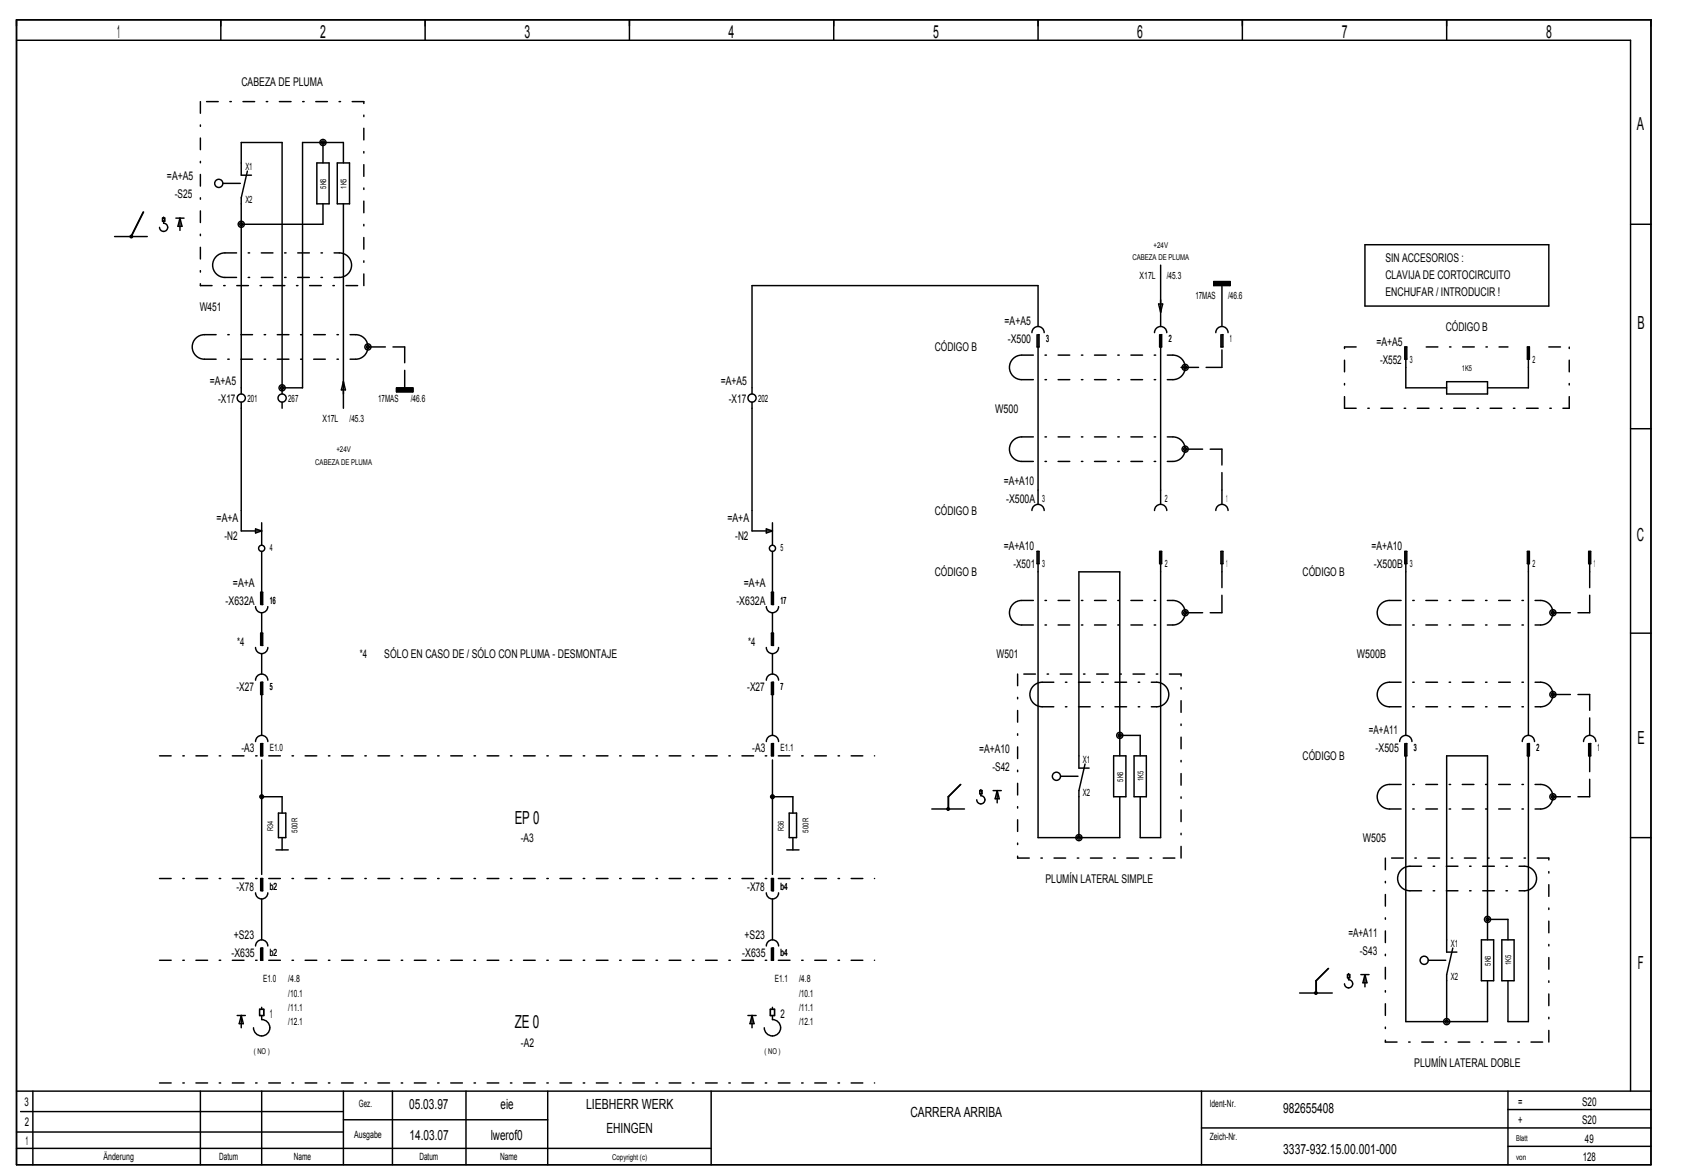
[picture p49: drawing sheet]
<svg xmlns="http://www.w3.org/2000/svg" width="408mm" height="284mm" viewBox="0 0 408 284" stroke-linecap="round" stroke-linejoin="round" font-family="sans-serif">
<defs><g id="words">
<g font-size="4.4">
<text x="28.4" y="9.3">1</text>
<text x="77.5" y="9.3">2</text>
<text x="127.1" y="9.3">3</text>
<text x="176.5" y="9.3">4</text>
<text x="226.1" y="9.3">5</text>
<text x="275.5" y="9.3">6</text>
<text x="325.1" y="9.3">7</text>
<text x="374.6" y="9.3">8</text>
<text x="396.6" y="31.6">A</text>
<text x="396.7" y="79.6">B</text>
<text x="396.6" y="131.1">C</text>
<text x="396.7" y="180.1">E</text>
<text x="124.7" y="199.4">EP 0</text>
<text x="396.8" y="234.5">F</text>
<text x="124.7" y="248.9">ZE 0</text>
</g>
<g font-size="3.4">
<text x="99.2" y="268.5">05.03.97</text>
<text x="121.3" y="268.5">eie</text>
<text x="142" y="268.5">LIEBHERR WERK</text>
<text x="310.9" y="269.5">982655408</text>
<text x="99.2" y="275.9">14.03.07</text>
<text x="118.9" y="275.9">lwerof0</text>
<text x="146.9" y="274.4">EHINGEN</text>
<text x="220.6" y="270.4">CARRERA ARRIBA</text>
<text x="310.9" y="279.4">3337­932.15.00.001­000</text>
</g>
<g font-size="2.9">
<text x="58.5" y="20.7">CABEZA DE PLUMA</text>
<text x="40.5" y="43.6">=A+A5</text>
<text x="42.4" y="48">­S25</text>
<text x="335.6" y="63.3">SIN ACCESORIOS :</text>
<text x="335.6" y="67.5">CLAVIJA DE CORTOCIRCUITO</text>
<text x="335.6" y="71.7">ENCHUFAR / INTRODUCIR !</text>
<text x="48.4" y="75.2">W451</text>
<text x="243.4" y="78.8">=A+A5</text>
<text x="244.2" y="83.1">­X500</text>
<text x="333.5" y="83.7">=A+A5</text>
<text x="350.3" y="80.1">CÓDIGO B</text>
<text x="226.5" y="85.1">CÓDIGO B</text>
<text x="334.4" y="88.1">­X552</text>
<text x="50.9" y="93.1">=A+A5</text>
<text x="174.6" y="93.1">=A+A5</text>
<text x="52.8" y="97.5">­X17</text>
<text x="176.6" y="97.5">­X17</text>
<text x="241.1" y="99.9">W500</text>
<text x="243.2" y="117.4">=A+A10</text>
<text x="226.5" y="124.7">CÓDIGO B</text>
<text x="243.8" y="121.7">­X500A</text>
<text x="52.5" y="126.3">=A+A</text>
<text x="54.4" y="130.6">­N2</text>
<text x="176.2" y="126.3">=A+A</text>
<text x="178.2" y="130.6">­N2</text>
<text x="243.2" y="133.2">=A+A10</text>
<text x="245.5" y="137.6">­X501</text>
<text x="332.3" y="133.2">=A+A10</text>
<text x="332.9" y="137.6">­X500B</text>
<text x="56.4" y="142.1">=A+A</text>
<text x="180.2" y="142.1">=A+A</text>
<text x="226.5" y="139.5">CÓDIGO B</text>
<text x="315.6" y="139.5">CÓDIGO B</text>
<text x="54.7" y="146.5">­X632A</text>
<text x="178.4" y="146.5">­X632A</text>
<text x="57.5" y="156.4">*4</text>
<text x="87.2" y="159.3">*4</text>
<text x="93.1" y="159.3">SÓLO EN CASO DE / SÓLO CON PLUMA ­ DESMONTAJE</text>
<text x="181.2" y="156.4">*4</text>
<text x="241.4" y="159.3">W501</text>
<text x="328.8" y="159.3">W500B</text>
<text x="57.3" y="167.3">­X27</text>
<text x="181" y="167.3">­X27</text>
<text x="331.7" y="177.8">=A+A11</text>
<text x="58.5" y="182.1">­A3</text>
<text x="182.3" y="182.1">­A3</text>
<text x="237.3" y="182.2">=A+A10</text>
<text x="315.6" y="184.1">CÓDIGO B</text>
<text x="333.3" y="182.1">­X505</text>
<text x="240.4" y="186.6">­S42</text>
<text x="126.2" y="203.9">­A3</text>
<text x="330.2" y="203.9">W505</text>
<text x="57.3" y="215.8">­X78</text>
<text x="181" y="215.8">­X78</text>
<text x="253.3" y="213.8">PLUMÍN LATERAL SIMPLE</text>
<text x="56.7" y="227.3">+S23</text>
<text x="180.4" y="227.3">+S23</text>
<text x="326.7" y="226.8">=A+A11</text>
<text x="56.1" y="231.6">­X635</text>
<text x="179.8" y="231.6">­X635</text>
<text x="329.5" y="231.1">­S43</text>
<text x="65.4" y="246.5">1</text>
<text x="189.1" y="246.5">2</text>
<text x="126.2" y="253.4">­A2</text>
<text x="342.6" y="258.3">PLUMÍN LATERAL DOBLE</text>
<text x="5.9" y="267.8">3</text>
<text x="367.8" y="267.8">=</text>
<text x="383.3" y="267.8">S20</text>
<text x="6" y="272.7">2</text>
<text x="367.8" y="272.2">+</text>
<text x="383.3" y="272.2">S20</text>
<text x="6.2" y="277.2">1</text>
<text x="383.5" y="281.1">128</text>
<text x="384" y="276.7">49</text>
</g>
<g font-size="2.4">
<text x="59.4" y="41.3">X1</text>
<text x="59.4" y="49.2">X2</text>
<text x="276.1" y="67.6">X17L</text>
<text x="282.7" y="67.6">/45.3</text>
<text x="289.6" y="72.5">17MAS</text>
<text x="297.5" y="72.5">/46.6</text>
<text x="253.5" y="82.9">3</text>
<text x="283.2" y="82.9">2</text>
<text x="298" y="82.9">1</text>
<text x="341.6" y="87.8">3</text>
<text x="371.3" y="87.8">2</text>
<text x="59.9" y="97.3">201</text>
<text x="69.8" y="97.3">267</text>
<text x="91.6" y="97.3">17MAS</text>
<text x="99.5" y="97.3">/46.6</text>
<text x="183.7" y="97.3">202</text>
<text x="78.1" y="102.2">X17L</text>
<text x="84.7" y="102.2">/45.3</text>
<text x="252.5" y="121.5">3</text>
<text x="282.2" y="121.5">2</text>
<text x="297" y="121.5">1</text>
<text x="65.4" y="133.4">4</text>
<text x="189.1" y="133.4">5</text>
<text x="252.5" y="137.3">3</text>
<text x="282.2" y="137.3">2</text>
<text x="297" y="137.3">1</text>
<text x="341.6" y="137.3">3</text>
<text x="371.3" y="137.3">2</text>
<text x="386.1" y="137.3">1</text>
<text x="65.4" y="146.3">16</text>
<text x="189.1" y="146.3">17</text>
<text x="65.4" y="167">5</text>
<text x="189.1" y="167">7</text>
<text x="65.4" y="181.9">E1.0</text>
<text x="189.1" y="181.9">E1.1</text>
<text x="262.4" y="184.8">X1</text>
<text x="342.6" y="181.9">3</text>
<text x="372.3" y="181.9">2</text>
<text x="387.1" y="181.9">1</text>
<text x="262.4" y="192.8">X2</text>
<text x="65.4" y="215.6">b2</text>
<text x="189.1" y="215.6">b4</text>
<text x="65.4" y="231.4">b2</text>
<text x="189.1" y="231.4">b4</text>
<text x="351.5" y="229.4">X1</text>
<text x="63.8" y="237.8">E1.0</text>
<text x="69.8" y="237.8">/4.8</text>
<text x="187.7" y="237.8">E1.1</text>
<text x="193.6" y="237.8">/4.8</text>
<text x="351.5" y="237.3">X2</text>
<text x="69.8" y="241.3">/10.1</text>
<text x="69.8" y="244.8">/11.1</text>
<text x="193.6" y="241.3">/10.1</text>
<text x="193.6" y="244.8">/11.1</text>
<text x="69.8" y="248.2">/12.1</text>
<text x="193.6" y="248.2">/12.1</text>
<text x="87" y="268">Gez.</text>
<text x="293.1" y="268">Ident­Nr.</text>
<text x="85.8" y="275.5">Ausgabe</text>
<text x="293.1" y="275.9">Zeich­Nr.</text>
<text x="25.1" y="280.9">Änderung</text>
<text x="53.1" y="280.9">Datum</text>
<text x="71.2" y="280.9">Name</text>
<text x="101.6" y="280.9">Datum</text>
<text x="121.2" y="280.9">Name</text>
</g>
<g font-size="1.9">
<text x="79" y="45.7" transform="rotate(-90 79 45.7)">5K6</text>
<text x="84" y="45.6" transform="rotate(-90 84 45.6)">1K5</text>
<text x="274.4" y="63.1">CABEZA DE PLUMA</text>
<text x="279.5" y="60">+24V</text>
<text x="354.2" y="89.7">1K5</text>
<text x="76.4" y="112.6">CABEZA DE PLUMA</text>
<text x="81.5" y="109.5">+24V</text>
<text x="272.1" y="189.2" transform="rotate(-90 272.1 189.2)">5K6</text>
<text x="277" y="189.2" transform="rotate(-90 277 189.2)">1K5</text>
<text x="66.2" y="201.1" transform="rotate(-90 66.2 201.1)">R34</text>
<text x="72.1" y="201.6" transform="rotate(-90 72.1 201.6)">500R</text>
<text x="189.9" y="201.1" transform="rotate(-90 189.9 201.1)">R36</text>
<text x="195.9" y="201.6" transform="rotate(-90 195.9 201.6)">500R</text>
<text x="361.2" y="233.8" transform="rotate(-90 361.2 233.8)">5K6</text>
<text x="366.1" y="233.7" transform="rotate(-90 366.1 233.7)">1K5</text>
<text x="61.5" y="255.1">( NO )</text>
<text x="185.2" y="255.1">( NO )</text>
<text x="148.3" y="280.8">Copyright (c)</text>
<text x="367.3" y="280.8">von</text>
<text x="367.3" y="276.4">Blatt</text>
</g>
</g></defs>
<g fill="none" stroke="#000" stroke-width=".35">
<path d="M58.4 123.6v4.9h5M61.9 128.1l1.5 .4-1.5 .5zM63.4 126.6v5.4M61.9 156.8a1.49 1.49 0 0 0 1.5 1.4 1.49 1.49 0 0 0 1.5-1.4M61.9 146.9a1.49 1.49 0 0 0 1.5 1.4 1.49 1.49 0 0 0 1.5-1.4M63.4 143.4v3h.2v-3h-.4v3M63.4 153.3v3h.2v-3h-.4v3M61.9 179.5a1.49 1.49 0 0 1 1.5-1.5 1.49 1.49 0 0 1 1.5 1.5M61.9 164.7a1.49 1.49 0 0 1 1.5-1.5 1.49 1.49 0 0 1 1.5 1.5M63.2 165.2v2.9h.4v-2.9h-.2v2.9M63.2 180v3h.4v-3h-.2v3M67.5 196.9h1.7v5.9h-1.7z"/>
<path d="M66.9 205.8h2.9M62.9 244.4h1v1.5h-1zM63.4 243.9v3a1.98 1.98 0 0 1 2 1.9 1.98 1.98 0 0 1-2 2 1.98 1.98 0 0 1-2-2"/>
<circle cx="63.4" cy="132.8" r=".74"/>
<circle cx="63.4" cy="192.9" r=".45"/>
<circle cx="63.4" cy="192.9" r=".22"/>
</g>
<path d="M62.9 244.4h1v1.5h-1z" fill-rule="evenodd" fill="#fff" stroke="#000" stroke-width=".35"/>
<g fill="none" stroke="#000" stroke-width=".35">
<path d="M250 80.5a1.48 1.48 0 0 1 1.5-1.5 1.48 1.48 0 0 1 1.5 1.5M251.3 81v3h.4v-3h-.2v3M279.7 80.5a1.49 1.49 0 0 1 1.5-1.5 1.49 1.49 0 0 1 1.5 1.5M281 81v3h.4v-3h-.2v3M294.6 80.5a1.48 1.48 0 0 1 1.5-1.5 1.48 1.48 0 0 1 1.4 1.5M295.8 81v3h.5v-3h-.2v3M251.5 118.6v3.5M281.2 118.6v3.5M296.1 118.6v3.5M250 123.6a1.48 1.48 0 0 1 1.5-1.5 1.48 1.48 0 0 1 1.5 1.5M251.3 133.5h.4v3h-.4zM251.5 133.5v4.9"/>
<path d="M279.7 123.6a1.49 1.49 0 0 1 1.5-1.5 1.49 1.49 0 0 1 1.5 1.5M281 133.5h.4v3h-.4zM281.2 133.5v4.9M294.6 123.6a1.48 1.48 0 0 1 1.5-1.5 1.48 1.48 0 0 1 1.4 1.5M295.8 133.5h.5v3h-.5zM296.1 133.5v4.9M225.8 195.9h7.9M232.7 189.9l-3 3v3M232.8 189.9l-3 3v3M237.4 191.4h.5v.8h-.5zM237.6 191.2v1.5a.99 .99 0 0 1 1 .9 .99 .99 0 0 1-1 1 .99 .99 0 0 1-.9-1M261.4 183v3h2.5"/>
<path d="M262.9 185l-1.5 6.4v1.5M269.8 183h3v9.9h-3zM274.8 183h2.9v9.9h-2.9zM57.5 245.9h1.9M58.4 245.9v2.9M58.4 245.9l.5 1.9h-.9z"/>
<circle cx="287.1" cy="88.9" r=".74"/>
<circle cx="287.1" cy="88.9" r=".37"/>
<circle cx="287.1" cy="108.7" r=".74"/>
<circle cx="287.1" cy="108.7" r=".37"/>
<circle cx="287.1" cy="148.3" r=".74"/>
<circle cx="287.1" cy="148.3" r=".37"/>
<circle cx="229.7" cy="195.9" r=".3"/>
<circle cx="229.7" cy="195.9" r=".1"/>
<circle cx="229.7" cy="195.9" r=".2"/>
<circle cx="256" cy="187.9" r=".99"/>
</g>
<path d="M246.6 163.2v44.5M286.2 163.2h-39.6M246.6 207.7h39.6M286.2 207.7v-44.5" fill="none" stroke="#000" stroke-width=".35" stroke-dasharray="2.8 2.8 .4 2.8"/>
<path d="M256.9 187.9h5" fill="none" stroke="#000" stroke-width=".35" stroke-dasharray="4.2 1.8"/>
<path d="M237.4 191.4h.5v.8h-.5z" fill-rule="evenodd" fill="#fff" stroke="#000" stroke-width=".35"/>
<g fill="none" stroke="#000" stroke-width=".35">
<path d="M339.1 179.5a1.49 1.49 0 0 1 1.5-1.5 1.49 1.49 0 0 1 1.5 1.5M368.8 179.5a1.48 1.48 0 0 1 1.5-1.5 1.48 1.48 0 0 1 1.5 1.5M383.7 179.5a1.48 1.48 0 0 1 1.4-1.5 1.48 1.48 0 0 1 1.5 1.5M240.6 191.4h2M241.6 191.4v3M241.6 191.4l.5 2h-1zM340.4 180v3h.4v-3h-.2v3M370.1 180v3h.4v-3h-.2v3M384.9 180v3h.5v-3h-.2v3M321.8 234.5l-3 2.9v3M321.9 234.5l-3 2.9v3M326.5 236h.5v.7h-.5z"/>
<path d="M326.7 235.7v1.5a.99 .99 0 0 1 1 1 .99 .99 0 0 1-1 1 .99 .99 0 0 1-1-1M350.5 227.5v3h2.5M352 229.5l-1.5 6.5v1.4M358.9 227.5h3v9.9h-3zM363.9 227.5h2.9v9.9h-2.9zM314.9 240.4h7.9"/>
<circle cx="376.2" cy="192.9" r=".74"/>
<circle cx="376.2" cy="192.9" r=".37"/>
<circle cx="345.1" cy="232.5" r=".99"/>
<circle cx="318.8" cy="240.4" r=".3"/>
<circle cx="318.8" cy="240.4" r=".2"/>
<circle cx="318.8" cy="240.4" r=".1"/>
</g>
<path d="M335.6 207.7v44.6M375.3 207.7h-39.7M335.6 252.3h39.7M375.3 252.3v-44.6" fill="none" stroke="#000" stroke-width=".35" stroke-dasharray="2.8 2.8 .4 2.8"/>
<path d="M346 232.5h5" fill="none" stroke="#000" stroke-width=".35" stroke-dasharray="4.2 1.8"/>
<path d="M326.5 236h.5v.7h-.5z" fill-rule="evenodd" fill="#fff" stroke="#000" stroke-width=".35"/>
<g fill="none" stroke="#000" stroke-width=".35">
<path d="M182.2 123.6v4.9h4.9M185.7 128.1l1.4 .4-1.4 .5zM187.1 126.6v5.4M340.4 133.5h.4v3h-.4zM340.6 133.5v4.9M370.1 133.5h.4v3h-.4zM370.3 133.5v4.9M384.9 133.5h.5v3h-.5zM385.2 133.5v4.9M185.7 156.8a1.48 1.48 0 0 0 1.4 1.4 1.48 1.48 0 0 0 1.5-1.4M185.7 146.9a1.48 1.48 0 0 0 1.4 1.4 1.48 1.48 0 0 0 1.5-1.4M187.1 143.4v3h.3v-3h-.5v3"/>
<path d="M187.1 153.3v3h.3v-3h-.5v3M185.7 179.5a1.48 1.48 0 0 1 1.4-1.5 1.48 1.48 0 0 1 1.5 1.5M185.7 164.7a1.48 1.48 0 0 1 1.4-1.5 1.48 1.48 0 0 1 1.5 1.5M186.9 165.2v2.9h.5v-2.9h-.3v2.9M186.9 180v3h.5v-3h-.3v3M191.2 196.9h1.8v5.9h-1.8zM190.6 205.8h3M329.7 236h2M330.7 236v2.9M330.7 236l.5 1.9h-1zM186.7 244.4h.9v1.5h-.9zM187.1 243.9v3a1.98 1.98 0 0 1 2 1.9 1.98 1.98 0 0 1-2 2 1.98 1.98 0 0 1-1.9-2"/>
<circle cx="187.1" cy="132.8" r=".74"/>
<circle cx="376.2" cy="148.3" r=".74"/>
<circle cx="376.2" cy="148.3" r=".37"/>
<circle cx="376.2" cy="168.1" r=".74"/>
<circle cx="376.2" cy="168.1" r=".37"/>
<circle cx="187.1" cy="192.9" r=".45"/>
<circle cx="187.2" cy="192.9" r=".22"/>
</g>
<path d="M186.7 244.4h.9v1.5h-.9z" fill-rule="evenodd" fill="#fff" stroke="#000" stroke-width=".35"/>
<g fill="none" stroke="#000" stroke-width=".35">
<path d="M27.8 57.3h7.9M34.7 51.3l-3 6M34.8 51.3l-3 6M39.4 52.8h.5v.8h-.5zM39.6 52.6v1.5a.99 .99 0 0 1 1 .9 .99 .99 0 0 1-1 1 .99 .99 0 0 1-.9-1M58.4 93.9v1.5M58.4 97.4v1.4M68.3 93.9v1.5M68.3 97.4v1.4M83.2 92.4v3M83.2 92.4l.5 2h-1zM340.4 84h.4v3h-.4z"/>
<path d="M340.6 84v4.9M350.5 92.4h9.9v3h-9.9zM370.1 84h.4v3h-.4zM370.3 84v4.9M181.2 245.9h2M182.2 245.9v2.9M182.2 245.9l.5 1.9h-1z"/>
<circle cx="31.8" cy="57.3" r=".3"/>
<circle cx="31.8" cy="57.3" r=".1"/>
<circle cx="31.8" cy="57.3" r=".2"/>
<circle cx="58.4" cy="96.4" r=".99"/>
<circle cx="68.3" cy="96.4" r=".99"/>
</g>
<path d="M39.4 52.8h.5v.8h-.5z" fill-rule="evenodd" fill="#fff" stroke="#000" stroke-width=".35"/>
<g fill="none" stroke="#000" stroke-width=".35">
<path d="M4 4.8h396v277.2h-396zM4 9.7h391.1v254.5M53.5 4.8v4.9M103 4.8v4.9M152.5 4.8v4.9M202 4.8v4.9M251.5 4.8v4.9M301 4.8v4.9M350.5 4.8v4.9M76.8 39.4h2.9v9.9h-2.9zM78.2 34.5v4.9M81.7 39.4h3v9.9h-3z"/>
<path d="M83.2 39.4v-4.9h-9.9v59.4h-5v-59.4h-9.9v7.9h2.5M42.6 52.8h2M43.6 52.8v3M43.6 52.8l.5 2h-1zM59.9 41.4l-1.5 6.5v46M78.2 49.3v5h-19.8M83.2 49.3v49.5M330.7 59.2h44.6v14.9h-44.6zM395.1 54.3h4.9M54.5 61.2a2.97 2.97 0 0 0-3 3 2.97 2.97 0 0 0 3 3M82.2 61.2a2.97 2.97 0 0 1 3 3 2.97 2.97 0 0 1-3 3M251.5 79v-9.9h-69.3v26.3"/>
<path d="M280.7 73.6h1l-.5 2zM281.2 64.2v14.8M294.1 68.2h3.9v.9h-3.9zM294.1 68.3h3.9M294.1 68.4h3.9M294.1 68.5h3.9M294.1 68.6h3.9M294.1 68.7h3.9M294.1 68.8h3.9M294.1 68.9h3.9M294.1 69h3.9M294.1 69.1h3.9"/>
<path d="M296.1 69.1v9.9M49.5 81a2.97 2.97 0 0 0-2.9 3 2.97 2.97 0 0 0 2.9 3M58.4 98.8v24.8M86.2 81a2.97 2.97 0 0 1 2.9 3 2.97 2.97 0 0 1-2.9 3M96.1 93.9h3.9v1h-3.9zM96.1 94.8h3.9M96.1 94.7h3.9M96.1 94.6h3.9M96.1 94.5h3.9M96.1 94.4h3.9M96.1 94.3h3.9M96.1 94.2h3.9"/>
<path d="M96.1 94.1h3.9M96.1 94h3.9M182.2 97.4v26.2M247.5 86a2.97 2.97 0 0 0-2.9 2.9 2.97 2.97 0 0 0 2.9 3M251.5 84v34.6M281.2 84v34.6M284.2 86a2.97 2.97 0 0 1 2.9 2.9 2.97 2.97 0 0 1-2.9 3M340.6 88.9v5h9.9M370.3 88.9v5h-9.9M247.5 105.8a2.97 2.97 0 0 0-2.9 2.9 2.97 2.97 0 0 0 2.9 3M284.2 105.8a2.97 2.97 0 0 1 2.9 2.9 2.97 2.97 0 0 1-2.9 3M395.1 103.8h4.9"/>
<path d="M63.4 133.5v9.9M187.1 133.5v9.9M251.5 138.4v64.4h19.8v-9.9M281.2 138.4v64.4h-4.9v-9.9M340.6 138.4v39.6M370.3 138.4v39.6M63.4 148.3v5M63.4 158.2v5M187.1 148.3v5M187.1 158.2v5M247.5 145.4a2.97 2.97 0 0 0-2.9 2.9 2.97 2.97 0 0 0 2.9 3M284.2 145.4a2.97 2.97 0 0 1 2.9 2.9 2.97 2.97 0 0 1-2.9 3"/>
<path d="M336.6 145.4a2.97 2.97 0 0 0-2.9 2.9 2.97 2.97 0 0 0 2.9 3M373.3 145.4a2.97 2.97 0 0 1 2.9 2.9 2.97 2.97 0 0 1-2.9 3M395.1 153.3h4.9M63.4 168.1v9.9M187.1 168.1v9.9M252.5 165.2a2.97 2.97 0 0 0-3 2.9 2.97 2.97 0 0 0 3 3M271.3 178h5v5M280.2 165.2a2.97 2.97 0 0 1 3 2.9 2.97 2.97 0 0 1-3 3M336.6 165.2a2.97 2.97 0 0 0-2.9 2.9 2.97 2.97 0 0 0 2.9 3M373.3 165.2a2.97 2.97 0 0 1 2.9 2.9 2.97 2.97 0 0 1-2.9 3M63.4 184v27.7M63.4 192.9h4.9v4"/>
<path d="M187.1 184v27.7M187.1 192.9h5v4M261.4 183v-44.6h9.9v44.6M261.4 192.9v9.9M336.6 189.9a2.97 2.97 0 0 0-2.9 3 2.97 2.97 0 0 0 2.9 3M340.6 183v64.3h19.8v-9.9M370.3 183v64.3h-4.9v-9.9M373.3 189.9a2.97 2.97 0 0 1 2.9 3 2.97 2.97 0 0 1-2.9 3M61.9 216.2a1.49 1.49 0 0 0 1.5 1.4 1.49 1.49 0 0 0 1.5-1.4M63.4 212.7v3h.2v-3h-.4v3M63.4 217.6v9.9M68.3 202.8v3"/>
<path d="M185.7 216.2a1.48 1.48 0 0 0 1.4 1.4 1.48 1.48 0 0 0 1.5-1.4M187.1 212.7v3h.3v-3h-.5v3M187.1 217.6v9.9M192.1 202.8v3M341.6 209.7a2.97 2.97 0 0 0-3 3 2.97 2.97 0 0 0 3 3M369.3 209.7a2.97 2.97 0 0 1 3 3 2.97 2.97 0 0 1-3 3M395.1 202.8h4.9M61.9 229a1.49 1.49 0 0 1 1.5-1.5 1.49 1.49 0 0 1 1.5 1.5M63.2 229.5v3h.4v-3h-.2v3M185.7 229a1.48 1.48 0 0 1 1.4-1.5 1.48 1.48 0 0 1 1.5 1.5M186.9 229.5v3h.5v-3h-.3v3M350.5 227.5v-44.5h9.9v44.5"/>
<path d="M350.5 237.4v9.9M360.4 222.6h5v4.9M4 278h168.3M4 274.1h79.2M4 264.2h396M5 269.1h78.2M8 264.2v17.8M48.5 264.2v17.8M63.4 264.2v17.8M83.2 264.2v17.8M83.2 271.1h49.5M95.1 264.2v17.8"/>
<path d="M112.9 264.2v17.8M132.7 264.2v17.8M172.3 264.2v17.8M291.1 264.2v17.8M291.1 273.1h108.9M365.4 264.2v17.8M365.4 277.5h34.6M365.4 268.6h34.6"/>
<circle cx="78.2" cy="34.5" r=".74"/>
<circle cx="78.2" cy="34.5" r=".37"/>
<circle cx="53" cy="44.4" r=".99"/>
<circle cx="58.4" cy="54.3" r=".37"/>
<circle cx="58.4" cy="54.3" r=".74"/>
<circle cx="68.3" cy="93.9" r=".74"/>
<circle cx="68.3" cy="93.9" r=".37"/>
<circle cx="89.1" cy="84" r=".74"/>
<circle cx="89.1" cy="84" r=".37"/>
<circle cx="182.2" cy="96.4" r=".99"/>
<circle cx="271.3" cy="178" r=".37"/>
<circle cx="271.3" cy="178" r=".74"/>
<circle cx="261.4" cy="202.8" r=".37"/>
<circle cx="261.4" cy="202.8" r=".74"/>
<circle cx="360.4" cy="222.6" r=".74"/>
<circle cx="360.4" cy="222.6" r=".37"/>
<circle cx="350.5" cy="247.3" r=".74"/>
<circle cx="350.5" cy="247.3" r=".37"/>
</g>
<g fill="none" stroke="#000" stroke-width=".35" stroke-dasharray="2.8 2.8 .4 2.8">
<path d="M48.5 24.6v44.5M88.1 24.6h-39.6M48.5 69.1h39.6M54.5 67.2h27.7M54.5 61.2h27.7M88.1 69.1v-44.5M49.5 87h36.7M49.5 81h36.7M247.5 91.9h36.7M247.5 86h36.7M325.7 98.8v-14.8M325.7 98.8h54.5"/>
<path d="M325.7 84h5M345.5 84h19.9M375.3 84h4.9M380.2 98.8v-14.8M247.5 111.7h36.7M247.5 105.8h36.7M247.5 151.3h36.7M247.5 145.4h36.7M336.6 151.3h36.7M336.6 145.4h36.7M252.5 171.1h27.7M252.5 165.2h27.7"/>
<path d="M336.6 171.1h36.7M336.6 165.2h36.7M38.7 183h173.2M336.6 195.9h36.7M336.6 189.9h36.7M38.7 212.7h173.2M341.6 215.7h27.7M341.6 209.7h27.7M38.7 232.5h173.2M38.7 262.2h173.2"/>
</g>
<g fill="none" stroke="#000" stroke-width=".35" stroke-dasharray="4.2 1.8">
<path d="M54 44.4h4.9M89.1 84h9M98.1 93.9v-9.9M286.2 88.9h9.9M296.1 88.9v-4.9M287.1 108.7h9M296.1 118.6v-9.9M287.1 148.3h9M296.1 148.3v-9.9M376.2 148.3h9M385.2 148.3v-9.9M376.2 168.1h9"/>
<path d="M385.2 178v-9.9M376.2 192.9h9M385.2 192.9v-9.9"/>
</g>
<use href="#words"/>
</svg>
